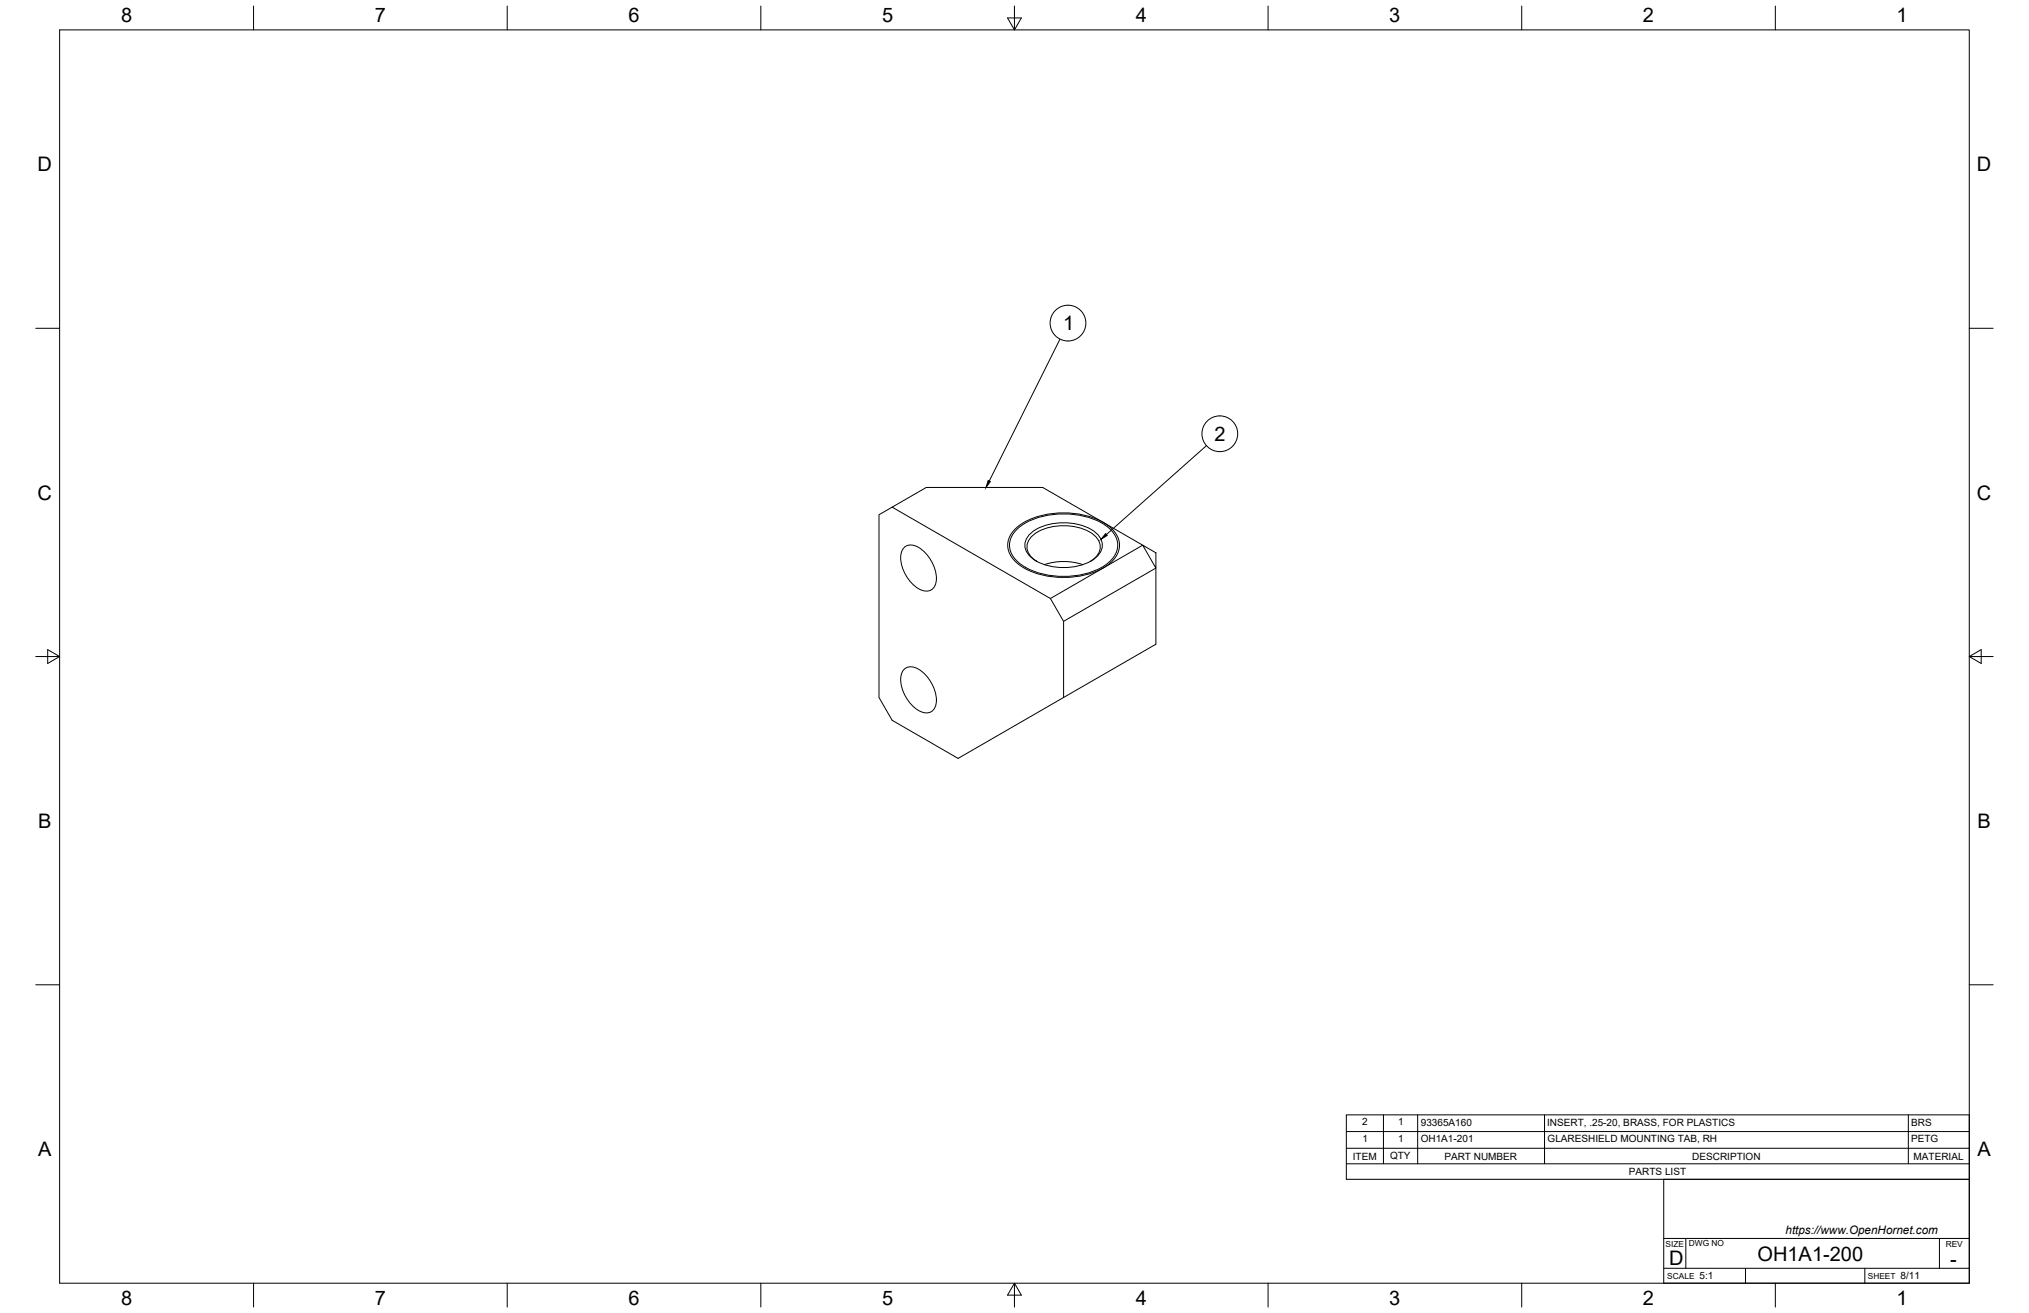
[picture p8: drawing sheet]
<svg xmlns="http://www.w3.org/2000/svg" width="864mm" height="559mm" viewBox="0 0 864 559" stroke-linecap="round" stroke-linejoin="round" font-family="sans-serif">
<defs><g id="words">
<g font-size="8.5">
<text x="51.6" y="9.4">8</text>
<text x="159.5" y="9.4">7</text>
<text x="267.5" y="9.4">6</text>
<text x="375.4" y="9.3">5</text>
<text x="483.4" y="9.4">4</text>
<text x="591.3" y="9.4">3</text>
<text x="699.3" y="9.4">2</text>
<text x="807.2" y="9.4">1</text>
<text x="16" y="72.9">D</text>
<text x="841.4" y="72.9">D</text>
<text x="452.5" y="140.6">1</text>
<text x="516.9" y="187.7">2</text>
<text x="16" y="212.6">C</text>
<text x="841.4" y="212.6">C</text>
<text x="16.2" y="352.3">B</text>
<text x="841.7" y="352.3">B</text>
<text x="16.2" y="492">A</text>
<text x="841.7" y="492">A</text>
<text x="710.4" y="538.4">D</text>
<text x="748.1" y="536.7">OH1A1-200</text>
<text x="830.1" y="538.8">-</text>
<text x="51.6" y="555.5">8</text>
<text x="159.5" y="555.5">7</text>
<text x="267.5" y="555.5">6</text>
<text x="375.4" y="555.4">5</text>
<text x="483.4" y="555.5">4</text>
<text x="591.3" y="555.5">3</text>
<text x="699.3" y="555.5">2</text>
<text x="807.2" y="555.5">1</text>
</g>
<text font-size="5" x="760" y="525.2">https://www.OpenHornet.com</text>
<g font-size="4.3">
<text x="579.8" y="478.8">2</text>
<text x="595.1" y="478.8">1</text>
<text x="604.7" y="479.1">93365A160</text>
<text x="658.5" y="479.1">INSERT, .25-20, BRASS, FOR PLASTICS</text>
<text x="813.5" y="479.1">BRS</text>
<text x="579.9" y="485.9">1</text>
<text x="595.1" y="485.9">1</text>
<text x="604.7" y="486.2">OH1A1-201</text>
<text x="658.7" y="486.2">GLARESHIELD MOUNTING TAB, RH</text>
<text x="813.4" y="486.2">PETG</text>
<text x="575.8" y="493.5">ITEM</text>
<text x="591.7" y="493.4">QTY</text>
<text x="614.8" y="493.5">PART NUMBER</text>
<text x="720.3" y="493.5">DESCRIPTION</text>
<text x="814.5" y="493.5">MATERIAL</text>
<text x="693.3" y="500.1">PARTS LIST</text>
<text x="723.4" y="544.5">5:1</text>
<text x="809" y="544.5">8/11</text>
</g>
<g font-size="3.5">
<text x="708.9" y="530.9">SIZE</text>
<text x="718.9" y="530.5">DWG NO</text>
<text x="828.2" y="530.9">REV</text>
<text x="709.6" y="544.2">SCALE</text>
<text x="795" y="544.2">SHEET</text>
</g>
</g></defs>
<!-- layer: Visible -->
<path d="M379.7 215.8l-5.6 3.3v77.7l5.6 9.8 28.1 16.2 84.2-48.6v-32.4l-39.3 22.6v32.4M379.7 215.8l14.6-8.3h49.5l42.6 24.5-39.3 22.7zM384.9 232.9a5.4 5.4 0 0 1 7 .7 15.9 15.9 0 0 1 6.4 14.7 4.5 4.5 0 0 1-7.3 2.2 16 16 0 0 1-7.4-15.3zM431.8 225.4a30 30 0 0 1 21.9-7.1 29.3 29.3 0 0 1 19.9 7.1 9.2 9.2 0 0 1-1.2 14.3 34.1 34.1 0 0 1-26.4 5.5 23.1 23.1 0 0 1-15.9-8.9 8.7 8.7 0 0 1 1.7-10.9zM432.5 225.6a29.5 29.5 0 0 1 22.2-6.8 26.2 26.2 0 0 1 19.2 7.9 8.8 8.8 0 0 1-2.1 12.8 33.4 33.4 0 0 1-26.8 5.1 21 21 0 0 1-14.2-8.4 8.5 8.5 0 0 1 1.7-10.6zM438.7 227a24.1 24.1 0 0 1 28 0 6.5 6.5 0 0 1-1 10.9 24.9 24.9 0 0 1-25.9 0 6.6 6.6 0 0 1-1.1-10.9zM441.4 239a6.8 6.8 0 0 1-3.9-8.4 14.2 14.2 0 0 1 11.3-6.6 22.1 22.1 0 0 1 17.1 3.9 6.2 6.2 0 0 1-.7 10.3l-1.2 .8M486.4 232l5.6 3.3v6.5zM444.5 240.3a25.7 25.7 0 0 1 16.4 0M447.1 254.7l5.6 9.7M384.9 284.7a5.4 5.4 0 0 1 7 .7 15.9 15.9 0 0 1 6.4 14.8 4.5 4.5 0 0 1-7.3 2.2 16 16 0 0 1-7.4-15.4z" fill="none" stroke="#000" stroke-width=".43"/>
<!-- layer: Border -->
<g fill="none" stroke="#000" stroke-width=".43">
<path d="M25.4 12.7h812.8v533.4h-812.8zM107.9 2.6v10.1M215.9 2.6v10.1M323.8 2.6v10.1M428.8 7.6h5.9l-2.9 5.1zM431.8 2.6v10.1M539.7 2.6v10.1M647.7 2.6v10.1M755.6 2.6v10.1M15.2 139.7h10.2M838.2 139.7h10.1M15.2 279.4h10.2"/>
<path d="M20.3 276.5l5.1 2.9-5.1 3zM838.2 279.4l5.1-2.9v5.9zM838.2 279.4h10.1M15.2 419.1h10.2M838.2 419.1h10.1M107.9 546.1v10.2M215.9 546.1v10.2M323.8 546.1v10.2M431.8 546.1l2.9 5.1h-5.9zM431.8 546.1v10.2M539.7 546.1v10.2M647.7 546.1v10.2"/>
<path d="M755.6 546.1v10.2"/>
</g>
<!-- layer: Titleblock -->
<path d="M708.1 501.9h130.1v44.2h-130.1zM708.1 539.8h130.1M708.1 527.1h130.1M717.5 527.1v12.7M742.9 539.8v6.3M793.7 539.8v6.3M825.5 527.1v12.7" fill="none" stroke="#000" stroke-width=".43"/>
<!-- layer: Parts Lists -->
<path d="M573 474.5h265.2v27.4h-265.2zM588.8 474.5v20.8M603.4 474.5v20.8M657.4 474.5v20.8M812.2 474.5v20.8M573 495.3h265.2M573 488.7h265.2M573 481.6h265.2" fill="none" stroke="#000" stroke-width=".43"/>
<!-- layer: Balloons -->
<g fill="none" stroke="#000" stroke-width=".43">
<path d="M451.1 144.4l-30.1 60.3M513.5 189.7l-42.6 37.8"/>
<circle cx="454.6" cy="137.5" r="7.6"/>
<circle cx="519.2" cy="184.6" r="7.6"/>
</g>
<path d="M420.6 204.5l.9 .5-1.8 2.5zM470.6 227.1l.7 .8-2.7 1.6z" fill="#000" stroke="#000" stroke-width=".43"/>
<use href="#words"/>
</svg>
